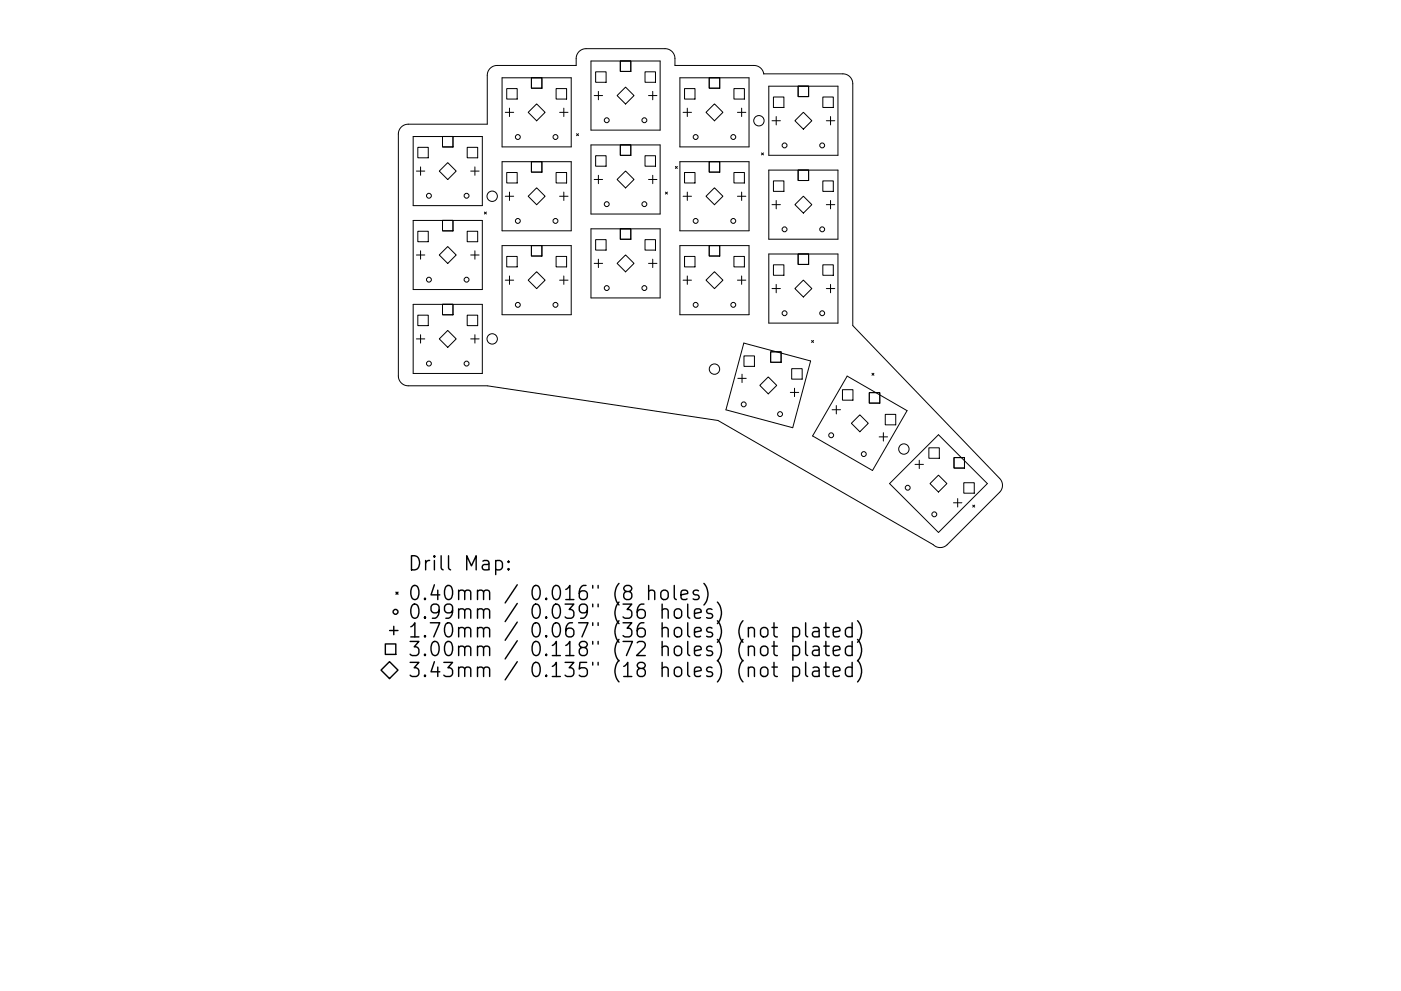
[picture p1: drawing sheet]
<svg xmlns="http://www.w3.org/2000/svg" width="297mm" height="210mm" viewBox="0 0 297 210" stroke-linecap="round" stroke-linejoin="round" font-family="sans-serif">
<defs><g id="words">
<g font-size="4.2">
<text x="86.4" y="121.1">Drill Map:</text>
<text x="86.4" y="127.4">0.40mm / 0.016&quot; (8 holes)</text>
<text x="86.4" y="131.3">0.99mm / 0.039&quot; (36 holes)</text>
<text x="86.4" y="135.3">1.70mm / 0.067&quot; (36 holes) (not plated)</text>
<text x="86.4" y="139.2">3.00mm / 0.118&quot; (72 holes) (not plated)</text>
<text x="86.4" y="143.7">3.43mm / 0.135&quot; (18 holes) (not plated)</text>
</g>
</g></defs>
<g fill="none" stroke="#000" stroke-width=".21">
<path d="M106.4 16.5h14.7v14.7h-14.7zM107.4 18.8h2.3v2.2h-2.3zM112.7 16.5h2.2v2.2h-2.2zM117.9 18.8h2.2v2.2h-2.2zM125.3 12.9h14.7v14.7h-14.7zM126.3 15.2h2.2v2.3h-2.2zM126.9 19.4v1.8M131.5 12.9h2.2v2.3h-2.2zM132.6 18.5l1.8 1.8-1.8 1.8-1.8-1.8zM136.8 15.2h2.2v2.3h-2.2zM138.4 19.4v1.8M144.2 16.5h14.6v14.7h-14.6z"/>
<path d="M145.1 18.8h2.3v2.2h-2.3zM150.4 16.5h2.2v2.2h-2.2zM155.6 18.8h2.2v2.2h-2.2zM163 18.3h14.7v14.6h-14.7zM169.2 18.3h2.2v2.2h-2.2zM85.1 27l.7-.5 .8-.2h16.7v-10.3a2.09 2.09 0 0 1 2.1-2.1h16.8v-1.5a2.09 2.09 0 0 1 2.1-2.1h16.7a2.1 2.1 0 0 1 2.1 2.1v1.5h16.8a2.09 2.09 0 0 1 2 1.8h16.8a2.09 2.09 0 0 1 2.1 2.1v51.3l31.1 32.4a2.09 2.09 0 0 1 0 3l-11.1 11.1a2.09 2.09 0 0 1-2.9 0l-45.7-26.4-48.9-7.3h-16.7a2.09 2.09 0 0 1-2.1-2.1v-51.4l.2-.8zM87.6 29h14.7v14.6h-14.7zM88.3 36.3h1.8M88.6 31.3h2.2v2.2h-2.2zM89.2 35.4v1.8M93.1 36.3l1.8-1.8 1.8 1.8-1.8 1.8zM93.8 29h2.2v2.2h-2.2z"/>
<path d="M99.1 31.3h2.2v2.2h-2.2zM99.8 36.3h1.8M100.7 35.4v1.8M106.4 34.3h14.7v14.7h-14.7zM107.1 23.8h1.8M107.4 36.6h2.3v2.2h-2.3zM108 22.9v1.8M112 23.8l1.8-1.8 1.8 1.8-1.8 1.8zM112.7 34.3h2.2v2.2h-2.2zM113.8 39.8l1.8 1.8-1.8 1.8-1.8-1.8zM117.9 36.6h2.2v2.2h-2.2zM118.6 23.8h1.8"/>
<path d="M119.5 22.9v1.8M122.2 28.4l.5 .4M122.7 28.4l-.5 .4M125.3 30.7h14.7v14.7h-14.7zM126 38.1h1.8M126 20.3h1.8M126.3 33h2.2v2.3h-2.2zM126.9 37.2v1.8M131.5 30.7h2.2v2.3h-2.2zM132.6 36.3l1.8 1.8-1.8 1.8-1.8-1.8zM136.8 33h2.2v2.3h-2.2zM137.5 38.1h1.8"/>
<path d="M137.5 20.3h1.8M138.4 37.2v1.8M143.2 35.3l.4 .4M143.6 35.3l-.4 .4M144.2 34.3h14.6v14.7h-14.6zM144.8 23.8h1.8M145.1 36.6h2.3v2.2h-2.3zM145.7 22.9v1.8M149.7 23.8l1.8-1.8 1.8 1.8-1.8 1.8zM150.4 34.3h2.2v2.2h-2.2zM151.5 39.8l1.8 1.8-1.8 1.8-1.8-1.8zM155.6 36.6h2.2v2.2h-2.2z"/>
<path d="M156.3 23.8h1.8M157.2 22.9v1.8M161.5 32.4l.4 .5M161.9 32.4l-.4 .5M163 36.1h14.7v14.7h-14.7zM163.7 25.6h1.8M164 38.4h2.2v2.2h-2.2zM164 20.6h2.2v2.2h-2.2zM164.6 24.7v1.8M168.5 25.6l1.8-1.8 1.8 1.8-1.8 1.8zM169.2 36.1h2.2v2.2h-2.2zM174.5 38.4h2.2v2.2h-2.2z"/>
<path d="M174.5 20.6h2.2v2.2h-2.2zM175.2 25.6h1.8M176.1 24.7v1.8M87.6 46.8h14.7v14.6h-14.7zM88.3 54.1h1.8M88.6 49.1h2.2v2.2h-2.2zM89.2 53.2v1.8M93.8 46.8h2.2v2.2h-2.2zM94.9 52.3l1.8 1.8-1.8 1.8-1.8-1.8zM99.1 49.1h2.2v2.2h-2.2zM99.8 54.1h1.8M100.7 53.2v1.8"/>
<path d="M102.7 45l.4 .4M103.1 45l-.4 .4M106.4 52.1h14.7v14.7h-14.7zM107.1 59.4h1.8M107.1 41.6h1.8M107.4 54.4h2.3v2.2h-2.3zM108 40.7v1.8M108 58.6v1.7M112 59.4l1.8-1.8 1.8 1.8-1.8 1.8zM112.7 52.1h2.2v2.2h-2.2zM117.9 54.4h2.2v2.2h-2.2zM118.6 59.4h1.8"/>
<path d="M118.6 41.6h1.8M119.5 40.7v1.8M119.5 58.6v1.7M125.3 48.6h14.7v14.6h-14.7zM126 55.9h1.8M126.3 50.8h2.2v2.3h-2.2zM126.9 55v1.8M131.5 48.5h2.2v2.3h-2.2zM132.6 54.1l1.8 1.8-1.8 1.8-1.8-1.8zM136.8 50.8h2.2v2.3h-2.2zM137.5 55.9h1.8M138.4 55v1.8"/>
<path d="M141.1 40.8l.4 .4M141.5 40.8l-.4 .4M144.2 52.1h14.6v14.7h-14.6zM144.8 59.4h1.8M144.8 41.6h1.8M145.1 54.4h2.3v2.2h-2.3zM145.7 40.7v1.8M145.7 58.6v1.7M149.7 59.4l1.8-1.8 1.8 1.8-1.8 1.8zM150.4 52.1h2.2v2.2h-2.2zM155.6 54.4h2.2v2.2h-2.2zM156.3 59.4h1.8"/>
<path d="M156.3 41.6h1.8M157.2 40.7v1.8M157.2 58.6v1.7M163 53.9h14.7v14.7h-14.7zM163.7 43.4h1.8M164 56.2h2.2v2.2h-2.2zM164.6 42.5v1.8M168.5 43.4l1.8-1.8 1.8 1.8-1.8 1.8zM169.2 53.9h2.2v2.2h-2.2zM174.5 56.2h2.2v2.2h-2.2zM175.2 43.4h1.8M176.1 42.5v1.8"/>
<path d="M87.6 64.6h14.7v14.6h-14.7zM88.3 71.9h1.8M88.6 66.9h2.2v2.2h-2.2zM89.2 71v1.8M93.1 71.9l1.8-1.8 1.8 1.8-1.8 1.8zM93.8 64.6h2.2v2.2h-2.2zM99.1 66.9h2.2v2.2h-2.2zM99.8 71.9h1.8M100.7 71v1.8M157.3 79.4v1.8M157.7 72.8l14.2 3.8-3.8 14.1-14.2-3.7zM157.7 75.5h2.3v2.2h-2.3z"/>
<path d="M162.9 80l1.8 1.8-1.8 1.8-1.8-1.8zM163.4 74.6h2.2v2.3h-2.2zM163.7 61.2h1.8M164.6 60.3v1.8M167.9 78.2h2.2v2.2h-2.2zM168.5 61.2l1.8-1.8 1.8 1.8-1.8 1.8zM172.1 72.2l.4 .5M172.5 72.2l-.4 .5M175.2 61.2h1.8M176.1 60.3v1.8M179.6 79.8l12.7 7.3-7.3 12.7-12.7-7.3zM184.9 79.2l.4 .4"/>
<path d="M185.3 79.2l-.4 .4M156.4 80.3h1.8M167.6 83.3h1.7M168.5 82.4v1.8M176.4 86.9h1.8M177.3 86v1.8M178.6 82.7h2.2v2.2h-2.2zM180.5 89.8l1.8-1.8 1.8 1.8-1.8 1.8zM184.3 83.3h2.2v2.2h-2.2zM186.4 92.7h1.8M187.3 91.8v1.8M187.7 87.9h2.2v2.2h-2.2z"/>
<path d="M194 98.5h1.8M194.9 97.6v1.8M196.9 95h2.3v2.2h-2.3zM199 92.2l10.3 10.4-10.3 10.4-10.4-10.4zM202.3 97.1h2.2v2.2h-2.2zM199 100.8l1.8 1.8-1.8 1.8-1.8-1.8zM202.2 106.7h1.7M203 105.8v1.8M204.3 102.4h2.3v2.2h-2.3zM206.2 107.2l.5 .4M206.7 107.2l-.5 .4"/>
<circle cx="109.8" cy="29.1" r=".52"/>
<circle cx="117.8" cy="29.1" r=".52"/>
<circle cx="128.6" cy="25.5" r=".52"/>
<circle cx="136.6" cy="25.5" r=".52"/>
<circle cx="147.5" cy="29.1" r=".52"/>
<circle cx="155.5" cy="29.1" r=".52"/>
<circle cx="160.9" cy="25.6" r="1.1"/>
<circle cx="166.3" cy="30.9" r=".52"/>
<circle cx="174.3" cy="30.9" r=".52"/>
<circle cx="90.9" cy="59.3" r=".52"/>
<circle cx="90.9" cy="41.5" r=".52"/>
<circle cx="98.9" cy="59.3" r=".52"/>
<circle cx="98.9" cy="41.5" r=".52"/>
<circle cx="104.4" cy="41.6" r="1.1"/>
<circle cx="109.8" cy="46.9" r=".52"/>
<circle cx="117.8" cy="46.9" r=".52"/>
<circle cx="128.6" cy="43.3" r=".52"/>
<circle cx="136.6" cy="43.3" r=".52"/>
<circle cx="147.5" cy="46.9" r=".52"/>
<circle cx="155.5" cy="46.9" r=".52"/>
<circle cx="166.3" cy="48.7" r=".52"/>
<circle cx="174.3" cy="48.7" r=".52"/>
<circle cx="90.9" cy="77.1" r=".52"/>
<circle cx="98.9" cy="77.1" r=".52"/>
<circle cx="104.4" cy="71.9" r="1.1"/>
<circle cx="109.8" cy="64.7" r=".52"/>
<circle cx="117.8" cy="64.7" r=".52"/>
<circle cx="128.6" cy="61.1" r=".52"/>
<circle cx="136.6" cy="61.1" r=".52"/>
<circle cx="147.5" cy="64.7" r=".52"/>
<circle cx="151.5" cy="78.3" r="1.1"/>
<circle cx="155.5" cy="64.7" r=".52"/>
<circle cx="166.3" cy="66.5" r=".52"/>
<circle cx="174.3" cy="66.5" r=".52"/>
<circle cx="157.7" cy="85.8" r=".52"/>
<circle cx="165.4" cy="87.9" r=".52"/>
<circle cx="176.2" cy="92.3" r=".52"/>
<circle cx="183.1" cy="96.3" r=".52"/>
<circle cx="191.6" cy="95.3" r="1.1"/>
<circle cx="192.4" cy="103.5" r=".52"/>
<circle cx="198.1" cy="109.1" r=".52"/>
</g>
<g fill="none" stroke="#000" stroke-width=".3">
<path d="M105.1 119.1l.9-.2 .5 .6v.8l-.3 .5-.2 .1-.9-.1M107.8 119.1l.2 .1-.2 .1-.1-.1 .1-.1v.2M81.7 136.6h2.2v2.2h-2.2zM82.6 133.8h1.8M83.5 132.9v1.8M84 125.6l.4 .5M84.4 125.6l-.4 .5M107.8 120.6l.2 .2-.2 .1-.1-.1 .1-.2v.3M137.5 125.5a.74 .74 0 0 1 1.3 .1v1.6M137.5 124.2v3M140.4 125.4a.81 .81 0 0 1 1.3 .4v.8a.81 .81 0 0 1-.8 .6 .81 .81 0 0 1-.8-.6v-.8zM140.4 129.5a.75 .75 0 0 1 1.3 .1v1.6"/>
<path d="M140.4 128.2v3M143 124.2v2.6l.4 .4M143.2 129.3a.81 .81 0 0 1 1.3 .4v.9a.81 .81 0 0 1-.8 .6 .81 .81 0 0 1-.7-.6v-.9zM144.4 126.2l1.4-.3-.1-.5-.9-.2-.4 .4v1.2l.1 .3 .3 .1 .9-.1M145.8 128.2v2.5l.4 .5M147.2 130.2l1.5-.3-.2-.6-.8-.1-.5 .4v1.1l.2 .3 .3 .2 .8-.2M148.1 125.4l-.7-.2-.4 .4 .1 .5 1 .3 .1 .2-.1 .5-.3 .1-.8-.1M149.2 123.8a3.4 3.4 0 0 1 0 4.6M151 129.3l-.8-.1-.4 .4 .2 .4 1 .3 .1 .3-.1 .4-.3 .2-.9-.2M152.1 127.7a3.4 3.4 0 0 1 0 4.6M161.4 133.4a.81 .81 0 0 1 .8-.3 .81 .81 0 0 1 .6 .6v.9a.81 .81 0 0 1-.8 .6 .81 .81 0 0 1-.8-.6v-.9zM161.4 137.4a.81 .81 0 0 1 .8-.3 .81 .81 0 0 1 .6 .6v.8a.81 .81 0 0 1-.8 .6 .81 .81 0 0 1-.8-.6v-.8z"/>
<path d="M163.7 133.1h1.1M163.7 137.1h1.1M164.1 132.1v2.6l.1 .3 .6 .1M164.1 136.1v2.6l.1 .2 .6 .2M168.1 133.3l.9-.2 .5 .6v.9l-.3 .4-.2 .1-.9-.1M168.1 137.2l.9-.1 .5 .6v.8l-.3 .4-.2 .2-.9-.2M168.1 133.1v3M168.1 137.1v3M170.8 132.1v2.6l.4 .4M170.8 136.1v2.6l.4 .4M172.4 133.3l.3-.2 .8 .2 .2 .3v1.5M172.4 137.2l.3-.1 .8 .1 .2 .3v1.6"/>
<path d="M173.7 133.8l-1 .2a.59 .59 0 0 0-.5 .6 .59 .59 0 0 0 .5 .5l1-.1M173.7 137.8l-1 .1a.59 .59 0 0 0-.5 .6 .59 .59 0 0 0 .5 .6l1-.2M174.7 133.1h1.1M174.7 137.1h1.1M175.1 132.1v2.6l.1 .3 .6 .1M175.1 136.1v2.6l.1 .2 .6 .2M176.7 134.1l1.4-.3-.1-.5-.9-.2-.4 .5v1.1l.1 .3 .3 .1 .9-.1M176.7 138.1l1.4-.3-.1-.6-.9-.1-.4 .4v1.2l.1 .2 .3 .2 .9-.2M180.7 133.3l-.9-.2-.6 .6v.9l.3 .4 .3 .1 .9-.1M180.7 137.2l-.9-.1-.6 .6v.8l.3 .4 .3 .2 .9-.2M180.7 132.1v3M180.7 136.1v3"/>
<path d="M181.8 131.7a3.4 3.4 0 0 1 0 4.6M181.8 135.7a3.4 3.4 0 0 1 0 4.5M80.8 142.2l1.8-1.8 1.8 1.8-1.8 1.8zM161.4 141.8a.81 .81 0 0 1 .8-.3 .81 .81 0 0 1 .6 .6v.9a.81 .81 0 0 1-.8 .6 .81 .81 0 0 1-.8-.6v-.9zM163.7 141.5h1.1M164.1 140.5v2.6l.1 .3 .6 .1M168.1 141.7l.9-.2 .5 .6v.9l-.3 .4-.2 .1-.9-.1M168.1 141.5v3M170.8 140.5v2.6l.4 .4M172.4 141.7l.3-.2 .8 .2 .2 .3v1.5M173.7 142.2l-1 .2a.59 .59 0 0 0-.5 .6 .59 .59 0 0 0 .5 .5l1-.1M174.7 141.5h1.1"/>
<path d="M175.1 140.5v2.6l.1 .3 .6 .1M176.7 142.5l1.4-.3-.1-.5-.9-.2-.4 .5v1.1l.1 .3 .3 .1 .9-.1M180.7 141.7l-.9-.2-.6 .6v.9l.3 .4 .3 .1 .9-.1M180.7 140.5v3M181.8 140.1a3.4 3.4 0 0 1 0 4.6"/>
<circle cx="83.9" cy="129.8" r=".52"/>
</g>
<use href="#words"/>
</svg>
